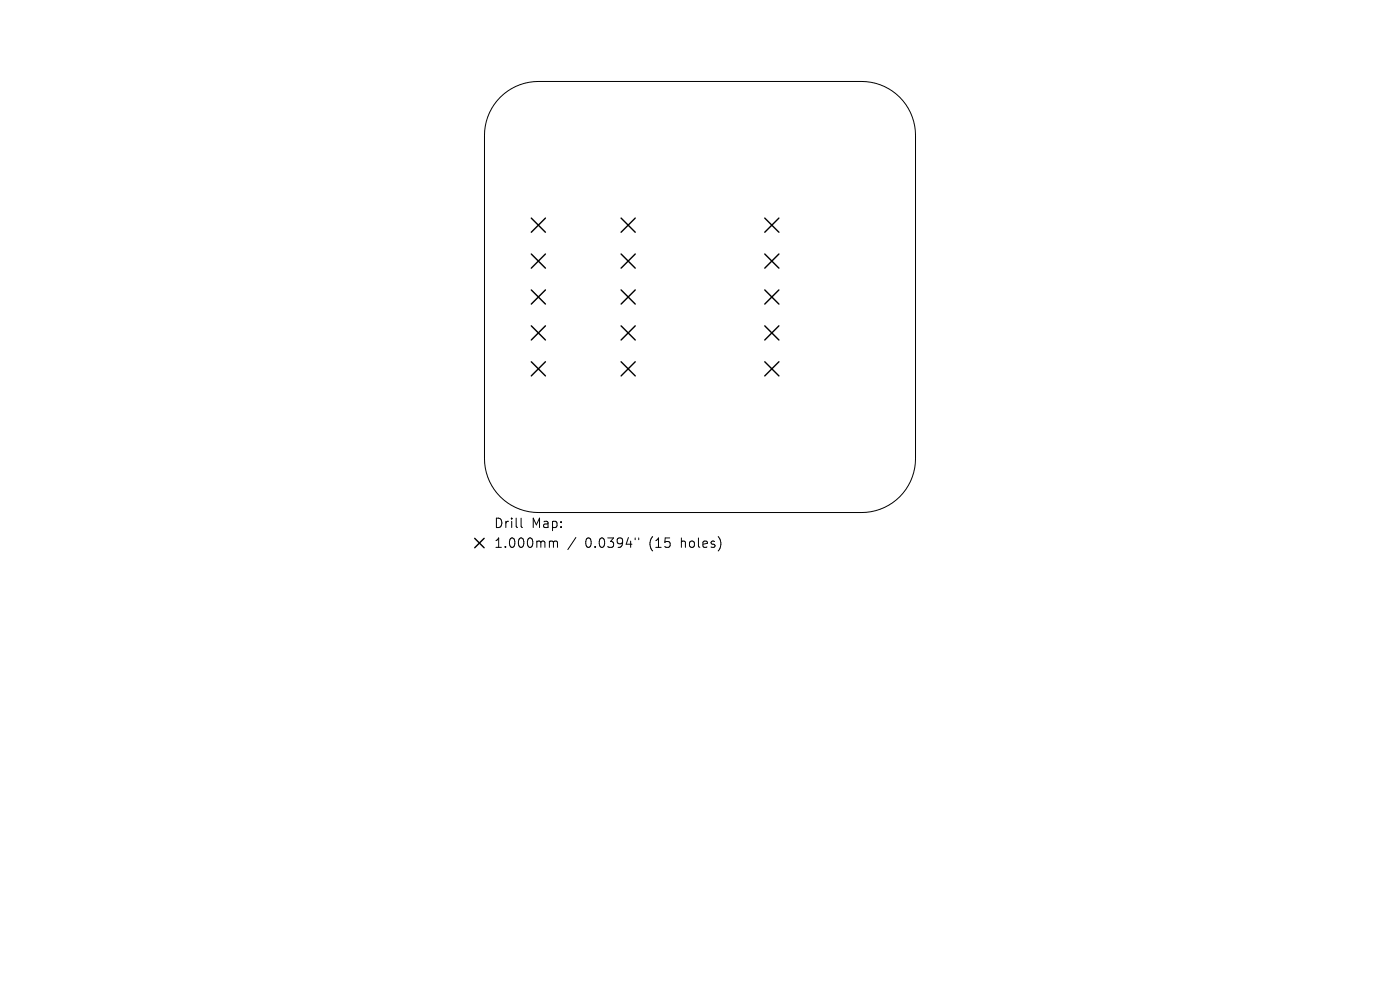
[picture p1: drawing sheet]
<svg xmlns="http://www.w3.org/2000/svg" width="297mm" height="210mm" viewBox="0 0 297 210" stroke-linecap="round" stroke-linejoin="round" font-family="sans-serif">
<defs><g id="words">
<g font-size="2.8">
<text x="104.7" y="112.3">Drill</text>
<text x="112.7" y="112.3">Map:</text>
<text x="104.7" y="116.5">1.000mm</text>
<text x="124.2" y="116.5">0.0394&quot;</text>
<text x="137.9" y="116.5">(15</text>
<text x="144.7" y="116.5">holes)</text>
</g>
</g></defs>
<path d="M106.1 20.6a11.4 11.4 0 0 1 8.1-3.3h68.6a11.4 11.4 0 0 1 11.4 11.4v68.6a11.4 11.4 0 0 1-11.4 11.4h-68.6a11.4 11.4 0 0 1-11.4-11.4v-68.6a11.4 11.4 0 0 1 3.3-8.1zM110.6 109.9v1.7l.2 .3M116.8 114.8l.5 .1 .1 .2M117.4 115.1l.3-.3 .5 .1 .1 1.2M117.4 115.1v1M122.2 114l-1.7 2.6M134.7 114.1v.4M135.5 114.1v.4" fill="none" stroke="#000" stroke-width=".21"/>
<g fill="none" stroke="#000" stroke-width=".3">
<path d="M112.7 46.3l3 3M112.7 53.9l3 3M115.7 46.3l-3 3M115.7 53.9l-3 3M131.8 46.3l3 3M131.8 53.9l3 3M134.8 46.3l-3 3M134.8 53.9l-3 3M162.2 46.3l3 3M162.2 53.9l3 3M165.2 46.3l-3 3M165.2 53.9l-3 3"/>
<path d="M112.7 61.5l3 3M112.7 69.1l3 3M112.7 76.7l3 3M115.7 61.5l-3 3M115.7 69.1l-3 3M115.7 76.7l-3 3M131.8 61.5l3 3M131.8 69.1l3 3M131.8 76.7l3 3M134.8 61.5l-3 3M134.8 69.1l-3 3M134.8 76.7l-3 3"/>
<path d="M162.2 61.5l3 3M162.2 69.1l3 3M162.2 76.7l3 3M165.2 61.5l-3 3M165.2 69.1l-3 3M165.2 76.7l-3 3M100.7 114.2l2 2M102.7 114.2l-2 2"/>
</g>
<use href="#words"/>
</svg>
